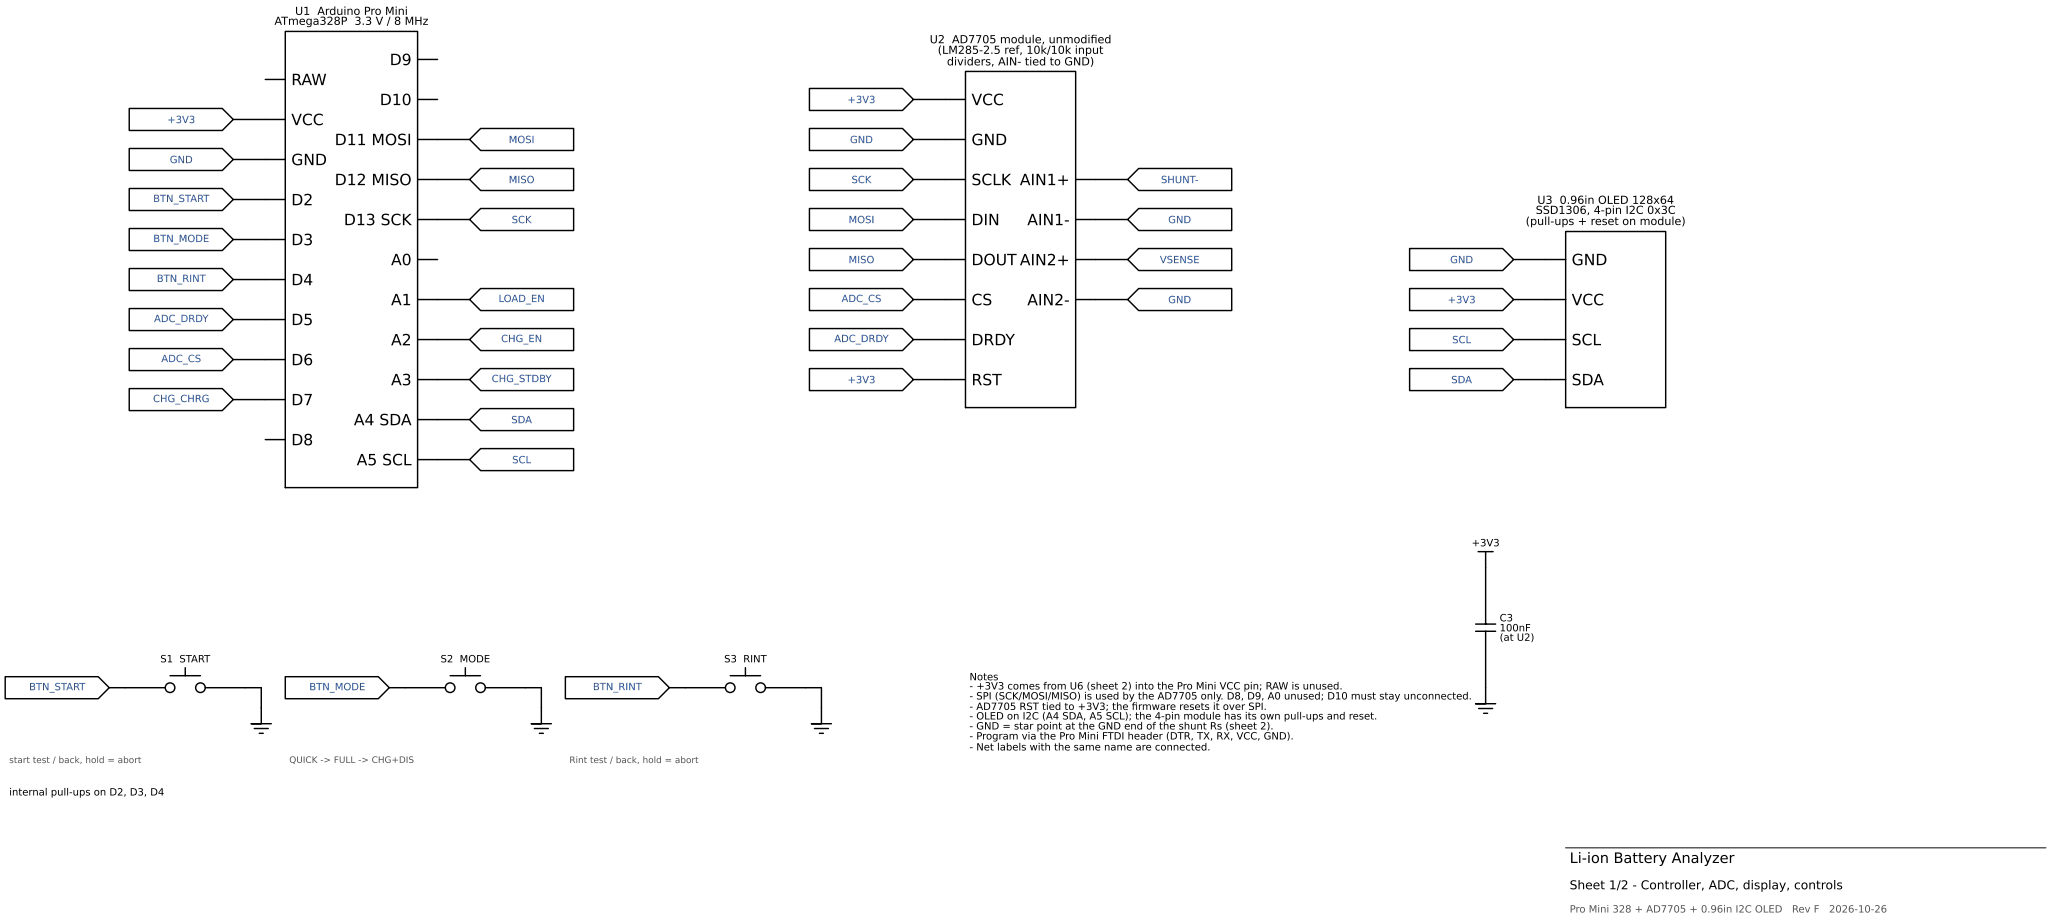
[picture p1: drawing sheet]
<svg xmlns="http://www.w3.org/2000/svg" width="651mm" height="292mm" viewBox="0 0 651 292" stroke-linecap="round" stroke-linejoin="round" font-family="sans-serif">
<defs><g id="words">
<g font-size="4.9">
<text x="123.7" y="20.7">D9</text>
<text x="92.5" y="27">RAW</text>
<text x="120.6" y="33.4">D10</text>
<text x="308.4" y="33.4">VCC</text>
<text x="92.5" y="39.7">VCC</text>
<text x="106.2" y="46.1">D11 MOSI</text>
<text x="308.4" y="46.1">GND</text>
<text x="92.5" y="52.4">GND</text>
<text x="106.2" y="58.8">D12 MISO</text>
<text x="308.4" y="58.8">SCLK AIN1+</text>
<text x="92.5" y="65.1">D2</text>
<text x="109.2" y="71.5">D13 SCK</text>
<text x="308.4" y="71.5">DIN</text>
<text x="326.1" y="71.5">AIN1-</text>
<text x="92.5" y="77.8">D3</text>
<text x="124.1" y="84.2">A0</text>
<text x="308.4" y="84.2">DOUT AIN2+</text>
<text x="498.9" y="84.2">GND</text>
<text x="92.5" y="90.5">D4</text>
<text x="124.1" y="96.9">A1</text>
<text x="308.4" y="96.9">CS</text>
<text x="326.1" y="96.9">AIN2-</text>
<text x="498.9" y="96.9">VCC</text>
<text x="92.5" y="103.2">D5</text>
<text x="124.1" y="109.6">A2</text>
<text x="308.4" y="109.6">DRDY</text>
<text x="498.9" y="109.6">SCL</text>
<text x="92.5" y="115.9">D6</text>
<text x="124.1" y="122.3">A3</text>
<text x="308.4" y="122.3">RST</text>
<text x="498.9" y="122.3">SDA</text>
<text x="92.5" y="128.6">D7</text>
<text x="112.3" y="135">A4 SDA</text>
<text x="92.5" y="141.3">D8</text>
<text x="113.2" y="147.7">A5 SCL</text>
</g>
<text font-size="4.6" x="498.2" y="273.9">Li-ion Battery Analyzer</text>
<text font-size="3.9" x="498.2" y="282.2">Sheet 1/2 - Controller, ADC, display, controls</text>
<g font-size="3.5">
<text x="93.6" y="4.7">U1 Arduino Pro Mini</text>
<text x="87.1" y="7.9">ATmega328P 3.3 V / 8 MHz</text>
<text x="295.1" y="13.7">U2 AD7705 module, unmodifed</text>
<text x="297.6" y="17.1">(LM285-2.5 ref, 10k/10k input</text>
<text x="346.1" y="13.7">i</text>
<text x="300.6" y="20.8">dividers, AIN- tied to GND)</text>
<text x="488" y="64.7">U3 0.96in OLED 128x64</text>
<text x="484.3" y="71.4">(pull-ups + reset on module)</text>
<text x="487.4" y="67.9">SSD1306, 4-pin I2C 0x3C</text>
</g>
<g font-size="3.2" fill="#1f4e9a">
<text x="269" y="32.7">+3V3</text>
<text x="53.1" y="39.1">+3V3</text>
<text x="161.5" y="45.4">MOSI</text>
<text x="269.8" y="45.4">GND</text>
<text x="53.9" y="51.8">GND</text>
<text x="161.5" y="58.1">MISO</text>
<text x="270.3" y="58.1">SCK</text>
<text x="368.5" y="58.1">SHUNT-</text>
<text x="48.6" y="64.1">BTN_START</text>
<text x="162.4" y="70.8">SCK</text>
<text x="269.3" y="70.8">MOSI</text>
<text x="370.8" y="70.8">GND</text>
<text x="48.6" y="76.8">BTN_MODE</text>
<text x="269.3" y="83.5">MISO</text>
<text x="368.1" y="83.5">VSENSE</text>
<text x="460.3" y="83.5">GND</text>
<text x="49.8" y="89.5">BTN_RINT</text>
<text x="158.2" y="95.9">LOAD_EN</text>
<text x="267.1" y="95.9">ADC_CS</text>
<text x="370.8" y="96.2">GND</text>
<text x="459.5" y="96.2">+3V3</text>
<text x="48.9" y="102.2">ADC_DRDY</text>
<text x="159.1" y="108.6">CHG_EN</text>
<text x="264.8" y="108.6">ADC_DRDY</text>
<text x="460.9" y="108.9">SCL</text>
<text x="51.2" y="114.9">ADC_CS</text>
<text x="156.1" y="121.3">CHG_STDBY</text>
<text x="269" y="121.6">+3V3</text>
<text x="460.6" y="121.6">SDA</text>
<text x="48.6" y="127.6">CHG_CHRG</text>
<text x="162.3" y="134.3">SDA</text>
<text x="162.6" y="147">SCL</text>
<text x="9.2" y="219.1">BTN_START</text>
<text x="98.2" y="219.1">BTN_MODE</text>
<text x="188.2" y="219">BTN_RINT</text>
</g>
<g font-size="3.2">
<text x="467.1" y="173.4">+3V3</text>
<text x="476" y="197.2">C3</text>
<text x="476" y="200.4">100nF</text>
<text x="476" y="203.4">(at U2)</text>
<text x="50.9" y="210.2">S1 START</text>
<text x="139.8" y="210.2">S2 MODE</text>
<text x="229.8" y="210.2">S3 RINT</text>
<text x="307.7" y="215.9">Notes</text>
<text x="307.7" y="218.8">- +3V3 comes from U6 (sheet 2) into the Pro Mini VCC pin; RAW is unused.</text>
<text x="307.7" y="222">- SPI (SCK/MOSI/MISO) is used by the AD7705 only. D8, D9, A0 unused; D10 must stay unconnected.</text>
<text x="307.7" y="225.3">- AD7705 RST tied to +3V3; the frmware resets it over SPI.</text>
<text x="359.2" y="225.3">i</text>
<text x="307.7" y="228.3">- OLED on I2C (A4 SDA, A5 SCL); the 4-pin module has its own pull-ups and reset.</text>
<text x="307.7" y="231.5">- GND = star point at the GND end of the shunt Rs (sheet 2).</text>
<text x="307.7" y="234.7">- Program via the Pro Mini FTDI header (DTR, TX, RX, VCC, GND).</text>
<text x="307.7" y="238.2">- Net labels with the same name are connected.</text>
<text x="2.9" y="252.5">internal pull-ups on D2, D3, D4</text>
</g>
<g font-size="3.2" fill="#555">
<text x="498.2" y="289.6">Pro Mini 328 + AD7705 + 0.96in I2C OLED</text>
<text x="568.8" y="289.6">Rev F</text>
<text x="580.5" y="289.6">2026-10-26</text>
</g>
<g font-size="2.8" fill="#555">
<text x="2.9" y="242.2">start test / back, hold = abort</text>
<text x="91.8" y="242.1">QUICK -&gt; FULL -&gt; CHG+DIS</text>
<text x="180.7" y="242.2">Rint test / back, hold = abort</text>
</g>
</g></defs>
<g fill="none" stroke="#000" stroke-width=".46">
<path d="M90.6 10h41.9v144.8h-41.9zM132.5 18.9h6.4M41 34.4h29.5l3.5 3.5-3.5 3.5h-29.5zM74 37.9h16.6M84.2 25.2h6.4M132.5 31.6h6.4M256.9 28.1h29.5l3.5 3.5-3.5 3.5h-29.5zM289.9 31.6h16.6M306.5 22.7h34.9v106.7h-34.9zM41 47.1h29.5l3.5 3.5-3.5 3.5h-29.5zM41 59.8h29.5l3.5 3.5-3.5 3.5h-29.5zM74 50.6h16.6"/>
<path d="M132.5 44.3h16.6M132.5 57h16.6M149.1 44.3l3.4-3.5h29.6v7h-29.6zM149.1 57l3.4-3.5h29.6v7h-29.6zM256.9 40.8h29.5l3.5 3.5-3.5 3.5h-29.5zM256.9 53.5h29.5l3.5 3.5-3.5 3.5h-29.5zM289.9 44.3h16.6M289.9 57h16.6M341.4 57h16.5M357.9 57l3.5-3.5h29.6v7h-29.6zM41 72.5h29.5l3.5 3.5-3.5 3.5h-29.5zM74 63.3h16.6"/>
<path d="M74 76h16.6M132.5 69.7h16.6M149.1 69.7l3.4-3.5h29.6v7h-29.6zM256.9 66.2h29.5l3.5 3.5-3.5 3.5h-29.5zM256.9 78.9h29.5l3.5 3.5-3.5 3.5h-29.5zM289.9 69.7h16.6M341.4 69.7h16.5M361.4 66.2h29.6v7h-29.6l-3.5-3.5zM447.4 78.9h29.5l3.5 3.5-3.5 3.5h-29.5zM497 73.5h31.7v55.9h-31.7zM41 85.2h29.5l3.5 3.5-3.5 3.5h-29.5zM41 97.9h29.5l3.5 3.5-3.5 3.5h-29.5z"/>
<path d="M74 88.7h16.6M132.5 95.1h16.6M132.5 82.4h6.4M149.1 95.1l3.4-3.5h29.6v7h-29.6zM256.9 91.6h29.5l3.5 3.5-3.5 3.5h-29.5zM289.9 82.4h16.6M289.9 95.1h16.6M341.4 82.4h16.5M341.4 95.1h16.5M357.9 82.4l3.5-3.5h29.6v7h-29.6zM357.9 95.1l3.5-3.5h29.6v7h-29.6zM447.4 91.6h29.5l3.5 3.5-3.5 3.5h-29.5z"/>
<path d="M480.4 82.4h16.6M480.4 95.1h16.6M41 110.6h29.5l3.5 3.5-3.5 3.5h-29.5zM74 101.4h16.6M74 114.1h16.6M132.5 107.8h16.6M149.1 107.8l3.4-3.5h29.6v7h-29.6zM256.9 104.3h29.5l3.5 3.5-3.5 3.5h-29.5zM256.9 117h29.5l3.5 3.5-3.5 3.5h-29.5zM289.9 107.8h16.6M447.4 104.3h29.5l3.5 3.5-3.5 3.5h-29.5zM447.4 117h29.5l3.5 3.5-3.5 3.5h-29.5z"/>
<path d="M480.4 107.8h16.6M41 123.3h29.5l3.5 3.5-3.5 3.5h-29.5zM74 126.8h16.6M84.2 139.5h6.4M132.5 120.5h16.6M132.5 133.2h16.6M149.1 120.5l3.4-3.5h29.6v7h-29.6zM149.1 133.2l3.4-3.5h29.6v7h-29.6zM289.9 120.5h16.6M480.4 120.5h16.6M132.5 145.9h16.6M149.1 145.9l3.4-3.5h29.6v7h-29.6z"/>
<path d="M469.2 175.1h4.7M471.6 175.1v23M468.4 198.1h6.3M1.7 214.8h29.5l3.5 3.5-3.5 3.4h-29.5zM34.7 218.3h17.8M54 214.4h9.6M58.8 211.9v2.5M65.2 218.3h17.7v11.4h-3.1h6.3M90.6 214.8h29.5l3.5 3.5-3.5 3.4h-29.5zM123.6 218.3h17.8M142.9 214.4h9.6M147.7 211.9v2.5"/>
<path d="M154.1 218.3h17.7v11.4h-3.1h6.3M179.5 214.8h29.5l3.5 3.5-3.5 3.4h-29.5zM212.5 218.3h17.8M231.8 214.4h9.6M236.6 211.9v2.5M243 218.3h17.7v11.4h-3.1h6.3M468.4 200.3h6.3M471.6 200.3v23h-3.2h6.3M80.7 231.2h4.5M82.3 232.7h1.3M169.6 231.2h4.5M171.2 232.7h1.3"/>
<path d="M258.5 231.2h4.5M260.1 232.7h1.3M469.3 224.9h4.5M470.9 226.4h1.3"/>
<circle cx="54" cy="218.3" r="1.52"/>
<circle cx="63.6" cy="218.3" r="1.52"/>
<circle cx="142.9" cy="218.3" r="1.52"/>
<circle cx="152.5" cy="218.3" r="1.52"/>
<circle cx="231.8" cy="218.3" r="1.52"/>
<circle cx="241.4" cy="218.3" r="1.52"/>
</g>
<path d="M497 269.1h152.4" fill="none" stroke="#555" stroke-width=".46"/>
<use href="#words"/>
</svg>
